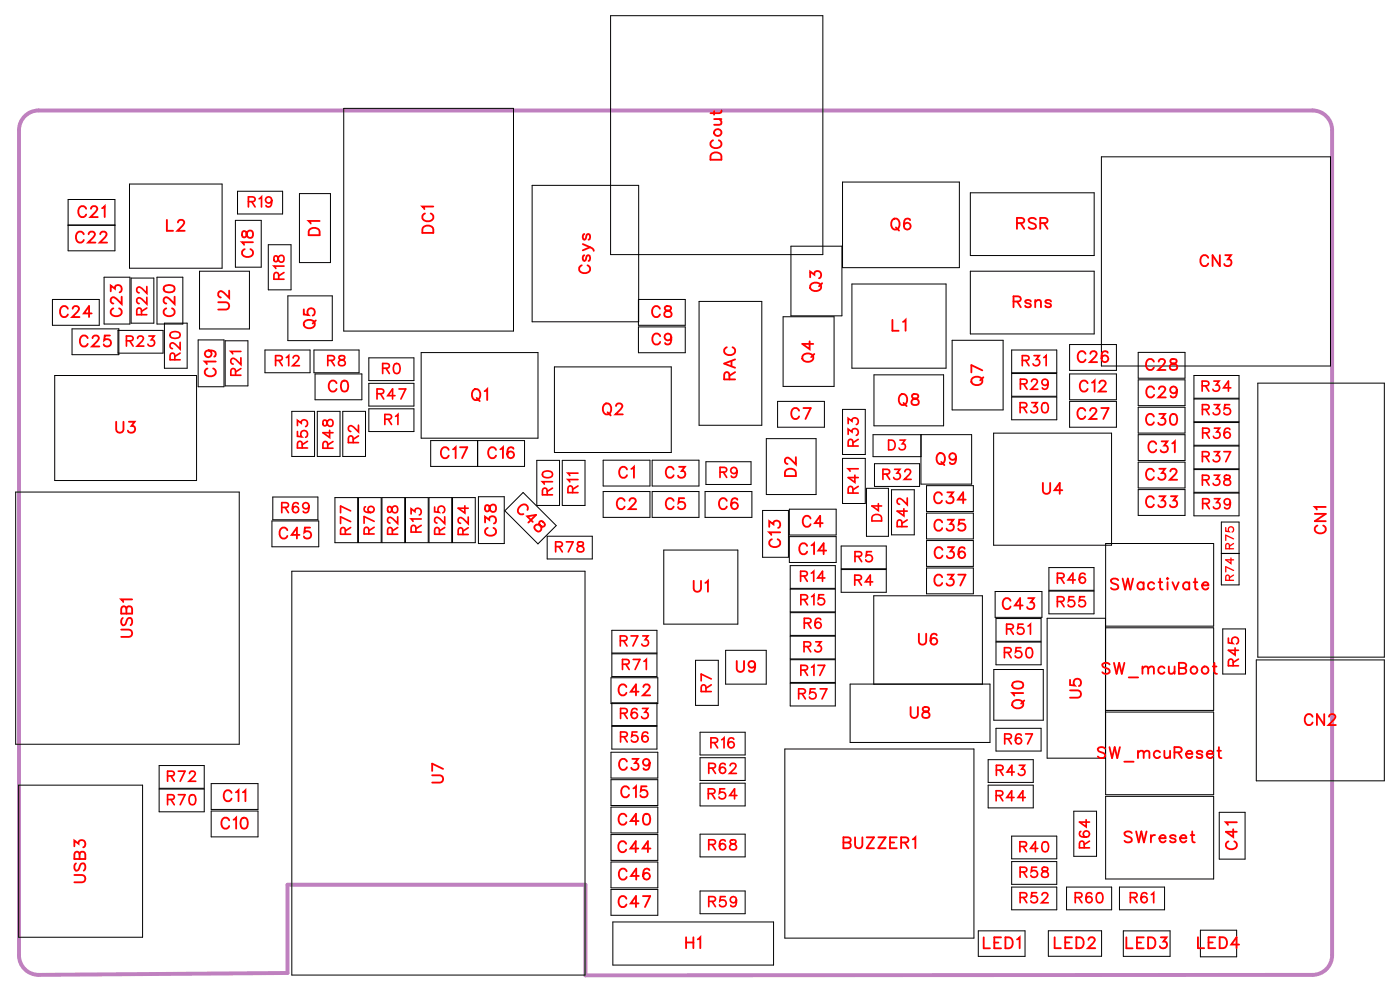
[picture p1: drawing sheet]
<svg xmlns="http://www.w3.org/2000/svg" width="91mm" height="64mm" viewBox="0 0 91 64" stroke-linecap="round" stroke-linejoin="round" font-family="sans-serif">
<defs><g id="words">
<g font-size="1.2" fill="#fff">
<text x="47" y="10.4" transform="rotate(-90 47 10.4)">DCout</text>
<text x="4.9" y="16">C22</text>
<text x="5" y="14.4">C21</text>
<text x="10.8" y="15.3">L2</text>
<text x="16.7" y="16.7" transform="rotate(-90 16.7 16.7)">C18</text>
<text x="21" y="15.3" transform="rotate(-90 21 15.3)">D1</text>
<text x="28.4" y="15.2" transform="rotate(-90 28.4 15.2)">DC1</text>
<text x="38.5" y="17.8" transform="rotate(-90 38.5 17.8)">Csys</text>
<text x="57.7" y="15.2">Q6</text>
<text x="65.8" y="15.1">RSR</text>
<text x="77.7" y="17.5">CN3</text>
<text x="3.8" y="20.8">C24</text>
<text x="5.1" y="22.7">C25</text>
<text x="8.2" y="20.5" transform="rotate(-90 8.2 20.5)">C23</text>
<text x="11.6" y="20.5" transform="rotate(-90 11.6 20.5)">C20</text>
<text x="15.1" y="20.1" transform="rotate(-90 15.1 20.1)">U2</text>
<text x="20.7" y="21.3" transform="rotate(-90 20.7 21.3)">Q5</text>
<text x="42.2" y="20.8">C8</text>
<text x="42.2" y="22.6">C9</text>
<text x="53" y="23.5" transform="rotate(-90 53 23.5)">Q4</text>
<text x="53.5" y="18.9" transform="rotate(-90 53.5 18.9)">Q3</text>
<text x="57.8" y="21.7">L1</text>
<text x="65.6" y="20.2">Rsns</text>
<text x="69.8" y="23.8">C26</text>
<text x="7.5" y="28.3">U3</text>
<text x="14.3" y="24.4" transform="rotate(-90 14.3 24.4)">C19</text>
<text x="21.2" y="25.7">C0</text>
<text x="28.5" y="30">C17</text>
<text x="30.5" y="26.2">Q1</text>
<text x="31.6" y="30">C16</text>
<text x="39" y="27.1">Q2</text>
<text x="47.9" y="24.6" transform="rotate(-90 47.9 24.6)">RAC</text>
<text x="51.2" y="27.4">C7</text>
<text x="58.2" y="26.5">Q8</text>
<text x="64" y="25" transform="rotate(-90 64 25)">Q7</text>
<text x="69.8" y="27.4">C27</text>
<text x="69.9" y="25.7">C12</text>
<text x="74.2" y="24.3">C28</text>
<text x="74.2" y="27.8">C30</text>
<text x="74.2" y="26">C29</text>
<text x="74.4" y="29.6">C31</text>
<text x="18.1" y="35.2">C45</text>
<text x="32.4" y="34.8" transform="rotate(-90 32.4 34.8)">C38</text>
<text x="33.2" y="33.2" transform="rotate(45 33.2 33.2)">C48</text>
<text x="39.9" y="33.3">C2</text>
<text x="40.1" y="31.3">C1</text>
<text x="43.1" y="31.3">C3</text>
<text x="43.1" y="33.3">C5</text>
<text x="46.5" y="33.3">C6</text>
<text x="50.9" y="35.5" transform="rotate(-90 50.9 35.5)">C13</text>
<text x="51.9" y="30.9" transform="rotate(-90 51.9 30.9)">D2</text>
<text x="52" y="34.4">C4</text>
<text x="60.5" y="32.9">C34</text>
<text x="60.5" y="34.7">C35</text>
<text x="60.6" y="30.4">Q9</text>
<text x="67.5" y="32.3">U4</text>
<text x="74.2" y="31.4">C32</text>
<text x="74.2" y="33.2">C33</text>
<text x="86.2" y="34.6" transform="rotate(-90 86.2 34.6)">CN1</text>
<text x="8.9" y="41.3" transform="rotate(-90 8.9 41.3)">USB1</text>
<text x="44.9" y="38.6">U1</text>
<text x="51.7" y="36.2">C14</text>
<text x="60.5" y="38.2">C37</text>
<text x="60.5" y="36.5">C36</text>
<text x="64.9" y="39.8">C43</text>
<text x="71.9" y="38.5">SWactivate</text>
<text x="40" y="45.3">C42</text>
<text x="47.7" y="43.8">U9</text>
<text x="58.9" y="46.8">U8</text>
<text x="59.5" y="42.1">U6</text>
<text x="66.6" y="46" transform="rotate(-90 66.6 46)">Q10</text>
<text x="70.3" y="45.3" transform="rotate(-90 70.3 45.3)">U5</text>
<text x="71.4" y="44">SW_mcuBoot</text>
<text x="84.5" y="47.3">CN2</text>
<text x="14.3" y="54">C10</text>
<text x="14.4" y="52.2">C11</text>
<text x="29" y="50.8" transform="rotate(-90 29 50.8)">U7</text>
<text x="40" y="53.7">C40</text>
<text x="40.1" y="50.2">C39</text>
<text x="40.2" y="52">C15</text>
<text x="71.1" y="49.4">SW_mcuReset</text>
<text x="5.8" y="57.2" transform="rotate(-90 5.8 57.2)">USB3</text>
<text x="40" y="55.5">C44</text>
<text x="40" y="59.1">C47</text>
<text x="40" y="57.3">C46</text>
<text x="54.6" y="55.3">BUZZER1</text>
<text x="72.8" y="54.9">SWreset</text>
<text x="80.4" y="55.1" transform="rotate(-90 80.4 55.1)">C41</text>
<text x="44.4" y="61.7">H1</text>
<text x="63.7" y="61.7">LED1</text>
<text x="68.3" y="61.7">LED2</text>
<text x="72.9" y="61.7">LED3</text>
<text x="77.6" y="61.7">LED4</text>
</g>
<g font-size="1.1" fill="#fff">
<text x="16" y="13.7">R19</text>
<text x="8.1" y="22.7">R23</text>
<text x="9.8" y="20.4" transform="rotate(-90 9.8 20.4)">R22</text>
<text x="11.9" y="23.4" transform="rotate(-90 11.9 23.4)">R20</text>
<text x="17.8" y="24">R12</text>
<text x="18.7" y="18.1" transform="rotate(-90 18.7 18.1)">R18</text>
<text x="21.2" y="24">R8</text>
<text x="66.2" y="24">R31</text>
<text x="15.9" y="24.4" transform="rotate(-90 15.9 24.4)">R21</text>
<text x="20.2" y="29.1" transform="rotate(-90 20.2 29.1)">R53</text>
<text x="21.9" y="29.1" transform="rotate(-90 21.9 29.1)">R48</text>
<text x="23.5" y="28.7" transform="rotate(-90 23.5 28.7)">R2</text>
<text x="24.4" y="26.1">R47</text>
<text x="24.7" y="24.5">R0</text>
<text x="24.9" y="27.8">R1</text>
<text x="55.9" y="29" transform="rotate(-90 55.9 29)">R33</text>
<text x="57.5" y="29.4">D3</text>
<text x="66" y="27">R30</text>
<text x="66.1" y="25.5">R29</text>
<text x="77.8" y="25.6">R34</text>
<text x="77.9" y="27.1">R35</text>
<text x="77.9" y="28.7">R36</text>
<text x="18.2" y="33.5">R69</text>
<text x="23" y="34.7" transform="rotate(-90 23 34.7)">R77</text>
<text x="24.5" y="34.7" transform="rotate(-90 24.5 34.7)">R76</text>
<text x="26" y="34.7" transform="rotate(-90 26 34.7)">R28</text>
<text x="27.6" y="34.5" transform="rotate(-90 27.6 34.5)">R13</text>
<text x="29.1" y="34.7" transform="rotate(-90 29.1 34.7)">R25</text>
<text x="30.6" y="34.7" transform="rotate(-90 30.6 34.7)">R24</text>
<text x="36.1" y="32.1" transform="rotate(-90 36.1 32.1)">R10</text>
<text x="37.7" y="32" transform="rotate(-90 37.7 32)">R11</text>
<text x="46.6" y="31.2">R9</text>
<text x="55.9" y="32" transform="rotate(-90 55.9 32)">R41</text>
<text x="57.2" y="31.3">R32</text>
<text x="57.4" y="33.8" transform="rotate(-90 57.4 33.8)">D4</text>
<text x="59.1" y="34.2" transform="rotate(-90 59.1 34.2)">R42</text>
<text x="77.9" y="30.2">R37</text>
<text x="77.9" y="31.7">R38</text>
<text x="77.9" y="33.2">R39</text>
<text x="35.9" y="36">R78</text>
<text x="51.8" y="37.9">R14</text>
<text x="51.8" y="39.5">R15</text>
<text x="52.1" y="41">R6</text>
<text x="55.3" y="38.2">R4</text>
<text x="55.3" y="36.7">R5</text>
<text x="65.2" y="41.4">R51</text>
<text x="68.5" y="39.6">R55</text>
<text x="68.5" y="38.1">R46</text>
<text x="40.1" y="42.1">R73</text>
<text x="40.2" y="46.8">R63</text>
<text x="40.3" y="43.7">R71</text>
<text x="46.4" y="44.9" transform="rotate(-90 46.4 44.9)">R7</text>
<text x="51.7" y="45.6">R57</text>
<text x="51.8" y="44">R17</text>
<text x="52" y="42.5">R3</text>
<text x="65" y="42.9">R50</text>
<text x="80.5" y="43.2" transform="rotate(-90 80.5 43.2)">R45</text>
<text x="10.8" y="52.4">R70</text>
<text x="10.8" y="50.9">R72</text>
<text x="40.2" y="48.4">R56</text>
<text x="45.8" y="52">R54</text>
<text x="45.9" y="50.4">R62</text>
<text x="46" y="48.7">R16</text>
<text x="64.5" y="52.2">R44</text>
<text x="64.5" y="50.5">R43</text>
<text x="65" y="48.5">R67</text>
<text x="45.9" y="59">R59</text>
<text x="45.9" y="55.3">R68</text>
<text x="66" y="55.5">R40</text>
<text x="66" y="58.8">R52</text>
<text x="66" y="57.1">R58</text>
<text x="69.6" y="58.8">R60</text>
<text x="70.9" y="55" transform="rotate(-90 70.9 55)">R64</text>
<text x="73.2" y="58.8">R61</text>
</g>
<text font-size=".9" fill="#fff" x="80.1" y="37.6" transform="rotate(-90 80.1 37.6)">R74 R75</text>
</g></defs>
<path d="M85.1 63.2a1.27 1.27 0 0 0 1.2-1.3v-53.5a1.27 1.27 0 0 0-1.2-1.2h-82.6a1.27 1.27 0 0 0-1.3 1.2v53.5a1.27 1.27 0 0 0 1.3 1.3l16.1-.2v-5.7h19.3v5.9h47.2" fill="none" stroke="#bf80bf" stroke-width=".25"/>
<g fill="none" stroke="#000" stroke-width=".06">
<path d="M3.4 19.4h3v1.7h-3zM4.4 12.9h3v3.4h-3zM4.4 14.6h3M6.7 18h1.7v3h-1.7zM8.4 11.9h6v5.5h-6zM8.5 18h1.5v2.9h-1.5zM10.2 18h1.6v3h-1.6zM12.9 17.6h3.3v3.7h-3.3zM15.3 14.3h1.6v3h-1.6zM15.4 12.4h2.9v1.5h-2.9zM17.4 15.9h1.5v2.9h-1.5zM18.7 19.2h2.8v2.9h-2.8z"/>
<path d="M19.4 12.5h2v4.5h-2zM22.3 7h11v14.5h-11zM34.5 12h6.9v8.9h-6.9zM39.6 1h13.7v15.5h-13.7zM41.4 19.4h3v1.7h-3zM45.3 19.5h4.1v8.1h-4.1zM51.3 16h3.3v4.5h-3.3zM54.6 11.8h7.6v5.5h-7.6zM55.2 18.4h6.1v5.5h-6.1zM62.9 12.5h8v4.1h-8zM62.9 17.6h8v4h-8zM71.4 10.2h14.8v13.5h-14.8z"/>
<path d="M1 31.9h14.5v16.3h-14.5zM3.5 24.3h9.2v6.8h-9.2zM4.7 21.3h3v1.7h-3zM7.6 21.4h3v1.5h-3zM10.7 20.9h1.4v3h-1.4zM12.8 22h1.7v3.1h-1.7zM14.6 22.1h1.5v2.9h-1.5zM17.2 22.7h2.9v1.5h-2.9zM17.6 33.8h3.1v1.6h-3.1zM17.7 32.2h2.9v1.5h-2.9zM18.9 26.7h1.5v2.9h-1.5zM18.9 37h19v26.2h-19z"/>
<path d="M20.3 22.7h3v1.5h-3zM20.4 24.2h3v1.7h-3zM20.6 26.7h1.4v2.9h-1.4zM21.7 32.2h1.5v3h-1.5zM22.2 26.7h1.5v2.9h-1.5zM23.2 32.2h1.5v3h-1.5zM23.9 23.2h2.9v1.5h-2.9zM23.9 24.8h2.9v1.5h-2.9zM23.9 26.5h2.9v1.5h-2.9zM24.8 32.2h1.4v3h-1.4zM26.3 32.2h1.4v3h-1.4zM27.3 22.8h7.6v5.6h-7.6z"/>
<path d="M27.8 32.2h1.5v3h-1.5zM27.9 28.5h6.1v1.7h-6.1zM29.3 32.2h1.5v3h-1.5zM30.9 28.5v1.7M31 28.5v1.7M31 32.2h1.7v3h-1.7zM33.9 31.9l2.1 2.2-1.1 1.1-2.2-2.1zM34.8 29.8h1.5v3h-1.5zM35.5 34.7h2.9v1.5h-2.9zM35.9 23.8h7.6v5.5h-7.6zM36.4 29.8h1.5v3h-1.5zM39.1 29.8h3v1.7h-3z"/>
<path d="M39.1 31.8h3v1.7h-3zM41.4 21.2h3v1.7h-3zM42.3 29.8h3v1.7h-3zM42.3 31.8h3v1.7h-3zM43 35.6h4.8v4.8h-4.8zM45.7 31.8h3v1.7h-3zM45.7 29.9h3v1.5h-3zM49.4 33.1h1.7v3h-1.7zM49.7 28.4h3.2v3.6h-3.2zM50.4 26h3v1.7h-3zM50.7 20.5h3.3v4.5h-3.3zM51.1 33h3.1v1.7h-3.1z"/>
<path d="M51.1 34.8h3.1v1.6h-3.1zM51.2 36.6h2.9v1.5h-2.9zM51.2 38.2h2.9v1.4h-2.9zM51.2 39.7h2.9v1.5h-2.9zM54.5 35.4h2.9v1.5h-2.9zM54.5 36.9h2.9v1.5h-2.9zM54.6 26.5h1.5v2.9h-1.5zM54.6 29.7h1.5v2.9h-1.5zM56.1 31.6h1.5v3.1h-1.5zM56.6 38.6h7.1v5.7h-7.1zM56.6 24.3h4.5v3.3h-4.5zM56.7 30h2.9v1.5h-2.9z"/>
<path d="M57.8 31.7h1.4v3h-1.4zM59.7 28.2v3.2h3.3v-3.2h-6.4v1.4h3.1M60 31.5h3.1v1.6h-3.1zM60 33.2h3.1v1.7h-3.1zM60 35h3.1v1.7h-3.1zM60 36.8h3.1v1.7h-3.1zM61.7 22h3.3v4.6h-3.3zM64.4 28.1h7.6v7.2h-7.6zM64.5 38.3h3v1.7h-3zM65.6 22.7h2.9v1.5h-2.9zM65.6 24.2h2.9v1.5h-2.9zM65.6 25.7h2.9v1.5h-2.9z"/>
<path d="M68 36.8h2.9v1.4h-2.9zM68 38.3h2.9v1.5h-2.9zM69.3 24.2h3v1.7h-3zM69.3 26h3v1.7h-3zM69.3 22.3h3v1.7h-3zM73.8 22.8h3v1.7h-3zM73.8 24.6h3v1.7h-3zM73.8 26.4h3v1.7h-3zM73.8 28.2h3v1.6h-3zM73.8 29.9h3v1.7h-3zM73.8 31.7h3v1.7h-3zM77.4 24.3h2.9v1.5h-2.9z"/>
<path d="M77.4 25.9h2.9v1.4h-2.9zM77.4 27.4h2.9v1.5h-2.9zM77.4 28.9h2.9v1.5h-2.9zM77.4 30.4h2.9v1.5h-2.9zM77.4 31.9h2.9v1.5h-2.9zM79.1 33.8h1.2v4.1h-1.2zM79.1 35.9h1.2M81.5 24.8h8.2v17.8h-8.2zM1.2 50.9h8v9.8h-8zM10.3 49.6h2.9v1.5h-2.9zM10.3 51.1h2.9v1.5h-2.9zM13.7 50.8h3v1.6h-3z"/>
<path d="M13.7 52.5h3v1.7h-3zM39.6 43.9h3v1.7h-3zM39.6 48.7h3v1.7h-3zM39.6 50.5h3v1.7h-3zM39.6 52.3h3v1.7h-3zM39.6 54.1h3v1.6h-3zM39.6 55.9h3v1.6h-3zM39.6 57.6h3v1.7h-3zM39.6 47.1h3v1.4h-3zM39.6 40.8h3v1.5h-3zM39.6 42.4h3v1.4h-3zM39.6 45.5h3v1.5h-3z"/>
<path d="M39.7 59.7h10.4v2.8h-10.4zM45.1 42.8h1.4v2.9h-1.4zM45.4 50.7h2.9v1.5h-2.9zM45.4 54h2.9v1.5h-2.9zM45.4 49.1h2.9v1.5h-2.9zM45.4 47.4h2.9v1.5h-2.9zM45.4 57.7h2.9v1.5h-2.9zM47 42.1h2.7v2.2h-2.7zM50.9 48.5h12.2v12.3h-12.2zM51.2 42.7h2.9v1.5h-2.9zM51.2 41.2h2.9v1.5h-2.9zM51.2 44.3h2.9v1.4h-2.9z"/>
<path d="M55.1 44.3h9.1v3.8h-9.1zM64 49.2h3v1.5h-3zM64 50.9h3v1.4h-3zM64.4 43.4h3.2v3.3h-3.2zM64.5 40.1h3v1.5h-3zM64.5 41.6h3v1.5h-3zM64.5 47.2h3v1.5h-3zM65.6 54.2h2.9v1.4h-2.9zM65.6 55.8h2.9v1.5h-2.9zM65.6 57.5h2.9v1.4h-2.9zM69.1 57.5h2.9v1.4h-2.9zM69.6 52.6h1.5v2.9h-1.5z"/>
<path d="M71.6 40.1h-3.7v9h3.7M71.6 40.6h7v-5.4h-7v16.3h7v-5.4h-7M71.6 51.6h7v5.4h-7zM71.6 40.7h7v5.3h-7M72.5 57.5h3v1.4h-3zM79 52.6h1.7v3.1h-1.7zM79.2 40.7h1.5v3h-1.5zM81.4 42.8h8.3v7.8h-8.3zM63.4 60.3h3v1.7h-3zM67.9 60.3h3.5v1.7h-3.5zM72.8 60.3h3v1.7h-3zM77.8 60.3h2.3v1.7h-2.3z"/>
</g>
<g fill="none" stroke="#f00" stroke-width=".12">
<path d="M5.4 15.2a.26 .26 0 0 0-.3-.2 .26 .26 0 0 0-.2 .3v.1a.26 .26 0 0 0 .2 .3 .26 .26 0 0 0 .3-.2M5.6 13.5a.26 .26 0 0 0-.3-.1 .26 .26 0 0 0-.2 .2v.2a.26 .26 0 0 0 .2 .3 .26 .26 0 0 0 .3-.2M5.7 15.2l.2-.2h.1l.2 .1-.2 .3-.3 .3h.5M5.9 13.5l.1-.1h.2l.1 .1-.1 .2-.3 .4h.4M6.5 15.2l.1-.2h.2l.1 .1-.1 .3-.3 .3h.4M6.6 13.5l.2-.1v.7M7.2 18.9v-.4l.2 .2a.24 .24 0 0 1 .4-.2 .24 .24 0 0 1-.1 .4M7.3 20a.26 .26 0 0 0-.1 .3 .26 .26 0 0 0 .2 .2h.2a.26 .26 0 0 0 .3-.2 .26 .26 0 0 0-.2-.3M7.9 19.2v.5l-.4-.3-.2-.1-.1 .1v.1l.1 .2M10.6 18.6l.3-.1a.3 .3 0 0 1 .4 .2 .38 .38 0 0 1-.4 .2 .38 .38 0 0 1-.3-.2zM10.8 20a.26 .26 0 0 0-.2 .3 .26 .26 0 0 0 .3 .2h.1a.26 .26 0 0 0 .3-.2 .26 .26 0 0 0-.2-.3M10.8 14.2v.8h.4"/>
<path d="M11.3 19.2v.5l-.3-.3-.3-.1-.1 .1v.1l.2 .2M11.5 14.4l.2-.2h.1l.1 .2-.1 .2-.3 .4h.5M14.1 19.6h.5l.2 .2v.2l-.7 .1M14.8 18.8v.5l-.3-.3-.2-.1-.2 .1v.1l.2 .2M15.7 15v.3l.2 .1 .3-.5a.24 .24 0 0 1 .2 .3 .24 .24 0 0 1-.2 .2l-.2-.1-.1-.3zM15.9 16.1a.26 .26 0 0 0-.2 .3 .26 .26 0 0 0 .3 .2h.1a.26 .26 0 0 0 .3-.2 .26 .26 0 0 0-.2-.3M16.4 15.7h-.7l.1 .2M20.1 14.8h.2h.3l.1 .4h-.7zM20.7 14.3h-.7l.1 .2M27.5 14.7l.1-.1 .4 .1 .1 .4h-.7zM27.5 13.8a.26 .26 0 0 0-.1 .3 .26 .26 0 0 0 .2 .2h.2a.26 .26 0 0 0 .3-.2 .26 .26 0 0 0-.2-.3M28.1 13.4h-.7l.1 .1"/>
<path d="M37.7 17.2a.26 .26 0 0 0-.2 .3 .26 .26 0 0 0 .3 .2h.2a.26 .26 0 0 0 .2-.2 .26 .26 0 0 0-.1-.3M37.8 15.8l.6 .3 .1 .2M37.9 16.5l-.1 .2 .1 .2 .1-.3h.2v.2l-.1 .1M37.9 15.2l-.1 .1 .1 .2 .1-.3h.2v.2l-.1 .1M38.2 16l-.4 .2M43.1 19.9v.2l.3 .1 .1 .1a.24 .24 0 0 1-.2 .3 .24 .24 0 0 1-.3-.3l.5-.3-.1-.1zM46.1 9.9h.2h.3l.1 .4h-.7zM46.2 9.1a.26 .26 0 0 0-.2 .3 .26 .26 0 0 0 .3 .2h.2a.26 .26 0 0 0 .2-.2 .26 .26 0 0 0-.1-.3M46.3 7.7h.4M46.3 7.2v.2M46.6 7.7l.1 .2v.2h-.4M46.7 7.2l-.1 .1h-.6"/>
<path d="M52.5 18v-.4l.3 .2a.24 .24 0 0 1 .4-.2 .24 .24 0 0 1-.1 .4M52.6 18.4a.35 .35 0 0 1 .4-.1 .35 .35 0 0 1 .2 .4 .33 .33 0 0 1-.5 .2 .33 .33 0 0 1-.1-.5zM53.3 18.3l-.2 .3M57.8 14.3l.1-.1a.33 .33 0 0 1 .4 .3 .33 .33 0 0 1-.4 .3l-.1-.2zM58.1 14.7l.2 .2M59 14.3l-.1-.1a.35 .35 0 0 0-.4 .3 .35 .35 0 0 0 .3 .4 .22 .22 0 0 0 .2-.2 .22 .22 0 0 0-.2-.3 .22 .22 0 0 0-.2 .2M65.7 19.5h.4v-.2l-.1-.1h-.3v.7M65.9 14.5l.4-.1 .1-.1-.2-.2h-.3v.7M65.9 19.5l.2 .4M66.1 14.5l.3 .3M66.8 19.5l-.1-.1-.3 .1 .4 .2v.2h-.2l-.2-.1M67.1 19.6l.2-.2 .1 .1 .1 .4"/>
<path d="M67.1 19.4v.5M67.1 14.2l-.1-.1-.3 .1v.2l.4 .2v.1l-.1 .1-.3-.1M67.4 14.5l.4-.1v-.2l-.4-.1v.7M67.6 14.5l.3 .3M68.1 19.5l-.1-.1-.3 .1 .4 .2v.2h-.2l-.2-.1M78.3 16.7a.26 .26 0 0 0-.3-.2 .26 .26 0 0 0-.2 .3v.2a.26 .26 0 0 0 .2 .2 .26 .26 0 0 0 .3-.1M79 16.5v.7l-.4-.7v.7M79.4 16.5h.4l-.2 .3a.24 .24 0 0 1 .1 .4 .24 .24 0 0 1-.4-.1M4.4 20a.26 .26 0 0 0-.3-.2 .26 .26 0 0 0-.2 .3v.2a.26 .26 0 0 0 .2 .2 .26 .26 0 0 0 .3-.1M4.7 20l.1-.2h.2l.1 .2-.1 .2-.3 .3h.5M5.7 21.9a.26 .26 0 0 0-.3-.2 .26 .26 0 0 0-.2 .3v.2a.26 .26 0 0 0 .2 .2 .26 .26 0 0 0 .3-.1M5.9 20.3h-.5l.4-.5v.7"/>
<path d="M6 21.9l.1-.2h.2l.1 .2-.1 .2-.3 .3h.4M7.1 21.7h-.3v.3a.25 .25 0 0 1 .3 0 .25 .25 0 0 1 0 .4 .25 .25 0 0 1-.4-.1M7.5 27.3v.5l.2 .2 .3-.1v-.6M8.2 39.5l-.1-.2h-.2v.5h.7v-.3l-.2-.2-.2 .1v.4M8.4 27.3h.3l-.2 .3a.24 .24 0 0 1 .2 .4 .24 .24 0 0 1-.4-.1M8.6 38.8h-.7l.1 .2M13.4 23.9a.26 .26 0 0 0-.1 .3 .26 .26 0 0 0 .2 .2h.2a.26 .26 0 0 0 .3-.2 .26 .26 0 0 0-.2-.3M13.5 22.7a.22 .22 0 0 1 .2 .3 .22 .22 0 0 1-.3 .1 .22 .22 0 0 1 0-.4h.1a.34 .34 0 0 1 .5 .3l-.1 .1M14 23.4h-.7l.1 .2M18.6 34.4a.26 .26 0 0 0-.3-.2 .26 .26 0 0 0-.2 .3v.1a.26 .26 0 0 0 .2 .3 .26 .26 0 0 0 .3-.2M19.4 34.7h-.5l.3-.5v.7M19.7 20v.4h.3a.25 .25 0 0 1 0-.4 .25 .25 0 0 1 .4 .1 .25 .25 0 0 1-.1 .3"/>
<path d="M19.8 20.8a.35 .35 0 0 1 .4-.1 .35 .35 0 0 1 .2 .4 .33 .33 0 0 1-.5 .2 .33 .33 0 0 1-.1-.5zM20.1 34.2h-.3l-.1 .3a.25 .25 0 0 1 .4 0 .25 .25 0 0 1 0 .4 .25 .25 0 0 1-.4-.1M20.5 20.8l-.2 .2M21.8 24.8a.26 .26 0 0 0-.3-.1 .26 .26 0 0 0-.2 .2v.2a.26 .26 0 0 0 .2 .3 .26 .26 0 0 0 .3-.2M22.2 24.7h.1a.37 .37 0 0 1 .3 .3 .37 .37 0 0 1-.3 .4 .45 .45 0 0 1-.1-.7zM29.1 29.1a.26 .26 0 0 0-.3-.1 .26 .26 0 0 0-.2 .2v.2a.26 .26 0 0 0 .2 .3 .26 .26 0 0 0 .3-.2M29.4 29.1l.1-.1v.7M29.8 29h.5l-.4 .7M30.6 25.3l.1-.1a.33 .33 0 0 1 .4 .4 .33 .33 0 0 1-.4 .3l-.1-.2zM30.9 25.8l.2 .2M31.4 25.3l.2-.1v.7M31.4 33.9v-.4l.3 .2a.24 .24 0 0 1 .4-.2 .24 .24 0 0 1-.1 .4"/>
<path d="M31.5 32.8v.3h.1l.3-.4a.24 .24 0 0 1 .3 .2 .24 .24 0 0 1-.3 .3l-.1-.1-.1-.3zM31.6 34.2a.26 .26 0 0 0-.2 .3 .26 .26 0 0 0 .3 .2h.2a.26 .26 0 0 0 .2-.2 .26 .26 0 0 0-.1-.3M32.1 29.1a.26 .26 0 0 0-.3-.1 .26 .26 0 0 0-.2 .2v.2a.26 .26 0 0 0 .2 .3 .26 .26 0 0 0 .3-.2M32.4 29.1l.2-.1v.7M33.3 29.1l-.1-.1a.35 .35 0 0 0-.4 .3 .35 .35 0 0 0 .3 .4 .22 .22 0 0 0 .2-.2 .22 .22 0 0 0-.2-.3 .22 .22 0 0 0-.2 .3M34.2 33a.26 .26 0 0 0-.1-.3 .26 .26 0 0 0-.4 .1l-.1 .1a.26 .26 0 0 0 0 .3 .26 .26 0 0 0 .3 .1M34.5 33.8l-.3-.3 .5-.1-.5 .5M34.7 34h.2l.3 .1h.1v-.2l-.2-.1h-.1l.1 .5a.24 .24 0 0 1-.4 .1 .24 .24 0 0 1 0-.4zM39.1 26.2h.1a.33 .33 0 0 1 .4 .3 .33 .33 0 0 1-.4 .3l-.1-.2zM39.4 26.7l.2 .2M39.9 26.3l.2-.2h.1l.1 .2-.1 .2-.3 .3h.5M40.5 32.5a.26 .26 0 0 0-.3-.2 .26 .26 0 0 0-.2 .3v.1a.26 .26 0 0 0 .2 .3 .26 .26 0 0 0 .3-.2"/>
<path d="M40.6 30.4a.26 .26 0 0 0-.3-.2 .26 .26 0 0 0-.2 .3v.2a.26 .26 0 0 0 .2 .3 .26 .26 0 0 0 .3-.2M40.8 32.5l.1-.2h.2l.1 .1-.1 .3-.3 .3h.4M40.9 30.4l.2-.2v.8M42.8 20a.26 .26 0 0 0-.3-.2 .26 .26 0 0 0-.2 .3v.2a.26 .26 0 0 0 .2 .2 .26 .26 0 0 0 .3-.1M42.8 21.8a.26 .26 0 0 0-.3-.2 .26 .26 0 0 0-.2 .3v.2a.26 .26 0 0 0 .2 .2 .26 .26 0 0 0 .3-.1M43.5 21.8a.22 .22 0 0 1-.3 .2 .22 .22 0 0 1-.1-.3 .22 .22 0 0 1 .4 0v.1a.34 .34 0 0 1-.3 .5l-.1-.1M43.7 30.4a.26 .26 0 0 0-.3-.2 .26 .26 0 0 0-.3 .3v.2a.26 .26 0 0 0 .3 .3 .26 .26 0 0 0 .3-.2M43.7 32.5a.26 .26 0 0 0-.3-.2 .26 .26 0 0 0-.3 .3v.1a.26 .26 0 0 0 .3 .3 .26 .26 0 0 0 .3-.2M44 30.2h.4l-.2 .3a.24 .24 0 0 1 .1 .4 .24 .24 0 0 1-.4-.1M44.3 32.3h-.3v.3a.25 .25 0 0 1 .3 0 .25 .25 0 0 1 0 .4 .25 .25 0 0 1-.4-.1M45 37.6v.5l.2 .2 .2-.1v-.6M45.7 37.8l.2-.2v.7"/>
<path d="M47.1 22.5a.26 .26 0 0 0-.2 .3 .26 .26 0 0 0 .3 .2h.2a.26 .26 0 0 0 .2-.2 .26 .26 0 0 0-.1-.3M47.1 32.5a.26 .26 0 0 0-.3-.2 .26 .26 0 0 0-.2 .3v.1a.26 .26 0 0 0 .2 .3 .26 .26 0 0 0 .3-.2M47.3 24.6l-.1-.4-.1-.1-.2 .2v.3h.7M47.4 23.4v.3M47.6 24.1l-.3 .2M47.6 23.3l-.7 .3 .7 .2M47.8 32.4v-.1a.35 .35 0 0 0-.5 .3 .35 .35 0 0 0 .3 .4 .22 .22 0 0 0 .2-.2 .22 .22 0 0 0-.2-.2 .22 .22 0 0 0-.2 .2M49.8 34.1v-.3l.3 .2a.24 .24 0 0 1 .4-.2 .24 .24 0 0 1-.1 .4M50 34.9a.26 .26 0 0 0-.2 .3 .26 .26 0 0 0 .3 .2h.2a.26 .26 0 0 0 .3-.2 .26 .26 0 0 0-.2-.3M50.6 34.5h-.8l.2 .2M51 30.4h.1h.4l.1 .4h-.7zM51.6 29.6v.5l-.4-.3-.2-.1-.1 .1v.1l.1 .2"/>
<path d="M51.8 26.6a.26 .26 0 0 0-.3-.2 .26 .26 0 0 0-.2 .3v.2a.26 .26 0 0 0 .2 .2 .26 .26 0 0 0 .3-.1M52.1 26.4h.4l-.3 .7M52.1 23a.35 .35 0 0 1 .4-.1 .35 .35 0 0 1 .2 .4 .33 .33 0 0 1-.5 .1 .33 .33 0 0 1-.1-.4zM52.3 35.4a.26 .26 0 0 0-.3-.2 .26 .26 0 0 0-.2 .3v.1a.26 .26 0 0 0 .2 .3 .26 .26 0 0 0 .3-.2M52.5 22.1v.5l-.5-.3h.7M52.5 33.6a.26 .26 0 0 0-.3-.2 .26 .26 0 0 0-.2 .3v.2a.26 .26 0 0 0 .2 .2 .26 .26 0 0 0 .3-.1M52.6 35.3l.2-.1v.7M52.8 22.9l-.2 .2M53.3 33.9h-.5l.3-.5v.7M53.5 35.7h-.5l.4-.5v.7M57.8 20.7v.7h.4M58.3 25.6h.1a.33 .33 0 0 1 .4 .3 .33 .33 0 0 1-.4 .3l-.2-.2z"/>
<path d="M58.5 20.9l.2-.2v.7M58.5 26.1l.2 .2M59.1 25.6v.2l.3 .1 .1 .1a.24 .24 0 0 1-.2 .3 .24 .24 0 0 1-.2-.3l.4-.3v-.1zM60.8 29.5v-.1a.33 .33 0 0 1 .4 .3 .33 .33 0 0 1-.4 .3l-.1-.2zM61 29.9l.2 .2M61 32.1a.26 .26 0 0 0-.3-.2 .26 .26 0 0 0-.2 .3v.1a.26 .26 0 0 0 .2 .3 .26 .26 0 0 0 .3-.2M61.1 33.8a.26 .26 0 0 0-.3-.1 .26 .26 0 0 0-.2 .2v.2a.26 .26 0 0 0 .2 .3 .26 .26 0 0 0 .3-.2M61.1 37.4a.26 .26 0 0 0-.3-.2 .26 .26 0 0 0-.3 .3v.2a.26 .26 0 0 0 .3 .2 .26 .26 0 0 0 .3-.1M61.1 35.6a.26 .26 0 0 0-.3-.1 .26 .26 0 0 0-.2 .2v.2a.26 .26 0 0 0 .2 .3 .26 .26 0 0 0 .3-.2M61.4 31.9h.4l-.2 .3a.24 .24 0 0 1 .1 .4 .24 .24 0 0 1-.4-.1M61.4 33.7h.4l-.2 .2a.24 .24 0 0 1 .1 .4 .24 .24 0 0 1-.4 0M61.4 37.2h.4l-.2 .3a.24 .24 0 0 1 .1 .4 .24 .24 0 0 1-.4-.1"/>
<path d="M61.4 35.5h.4l-.2 .2a.24 .24 0 0 1 .2 .4 .24 .24 0 0 1-.4-.1M62 29.6a.22 .22 0 0 1-.3 .2 .22 .22 0 0 1-.1-.4 .22 .22 0 0 1 .3 .1l.1 .1a.34 .34 0 0 1-.3 .5l-.2-.1M62.1 37.2h.5l-.4 .7M62.5 33.7h-.3l-.1 .3a.25 .25 0 0 1 .4 0 .25 .25 0 0 1 0 .4 .25 .25 0 0 1-.4-.1M62.5 35.6v-.1a.35 .35 0 0 0-.4 .2 .35 .35 0 0 0 .2 .5 .22 .22 0 0 0 .2-.2 .22 .22 0 0 0-.2-.3 .22 .22 0 0 0-.2 .2M62.6 32.4h-.5l.3-.5v.7M63 24.5a.35 .35 0 0 1 .5-.1 .35 .35 0 0 1 .1 .4 .33 .33 0 0 1-.4 .1 .33 .33 0 0 1-.2-.4zM63.7 24l-.8-.3v.4M63.7 24.4l-.2 .2M65.5 38.9a.26 .26 0 0 0-.3-.1 .26 .26 0 0 0-.2 .2v.2a.26 .26 0 0 0 .2 .3 .26 .26 0 0 0 .3-.2M66.3 39.2h-.5l.3-.4v.7M66.6 38.8h.4l-.2 .2a.24 .24 0 0 1 .2 .4 .24 .24 0 0 1-.4-.1"/>
<path d="M67.6 31.3v.5l.2 .2 .2-.1 .1-.6M68.8 31.8h-.5l.4-.5v.7M70.3 26.6a.26 .26 0 0 0-.3-.2 .26 .26 0 0 0-.2 .3v.2a.26 .26 0 0 0 .2 .2 .26 .26 0 0 0 .3-.1M70.3 22.9a.26 .26 0 0 0-.3-.1 .26 .26 0 0 0-.2 .2v.2a.26 .26 0 0 0 .2 .3 .26 .26 0 0 0 .3-.2M70.5 24.8a.26 .26 0 0 0-.3-.1 .26 .26 0 0 0-.2 .2v.2a.26 .26 0 0 0 .2 .3 .26 .26 0 0 0 .3-.2M70.6 26.6l.2-.2h.1l.1 .2-.1 .2-.3 .3h.5M70.7 22.9l.1-.1h.1l.2 .1-.1 .2-.4 .4h.5M70.8 24.8l.1-.1v.7M71.2 24.8l.2-.1h.1l.1 .1-.1 .2-.3 .4h.5M71.4 26.4h.4l-.3 .7M71.8 22.9v-.1a.35 .35 0 0 0-.5 .2 .35 .35 0 0 0 .3 .5 .22 .22 0 0 0 .2-.2 .22 .22 0 0 0-.2-.3 .22 .22 0 0 0-.2 .2M72.5 37.6l-.2-.1-.3 .1 .1 .2 .3 .1 .1 .2-.2 .1-.3-.1"/>
<path d="M72.7 37.5l.2 .7 .2-.7 .1 .7 .2-.7M74.1 37.8a.23 .23 0 0 0-.3 0 .23 .23 0 0 0 0 .3 .23 .23 0 0 0 .3 0M74.1 37.7v.5M74.8 23.4a.26 .26 0 0 0-.3-.1 .26 .26 0 0 0-.2 .2v.2a.26 .26 0 0 0 .2 .3 .26 .26 0 0 0 .3-.2M74.8 27a.26 .26 0 0 0-.3-.2 .26 .26 0 0 0-.2 .3v.2a.26 .26 0 0 0 .2 .2 .26 .26 0 0 0 .3-.1M74.8 30.5a.26 .26 0 0 0-.3-.1 .26 .26 0 0 0-.2 .2v.2a.26 .26 0 0 0 .2 .3 .26 .26 0 0 0 .3-.2M74.8 32.3a.26 .26 0 0 0-.3-.1 .26 .26 0 0 0-.2 .2v.2a.26 .26 0 0 0 .2 .3 .26 .26 0 0 0 .3-.2M74.8 25.2a.26 .26 0 0 0-.3-.2 .26 .26 0 0 0-.2 .3v.2a.26 .26 0 0 0 .2 .3 .26 .26 0 0 0 .3-.2M74.8 37.8a.23 .23 0 0 0-.3 0 .23 .23 0 0 0 0 .3 .23 .23 0 0 0 .3 0M74.9 28.8a.26 .26 0 0 0-.3-.2 .26 .26 0 0 0-.2 .3v.1a.26 .26 0 0 0 .2 .3 .26 .26 0 0 0 .3-.2M75.1 37.7h.2M75.1 23.4l.1-.1h.2l.1 .1-.1 .2-.3 .4h.4"/>
<path d="M75.1 25.2l.1-.2h.2l.1 .2-.1 .2-.3 .3h.4M75.1 26.8h.4l-.2 .3a.24 .24 0 0 1 .2 .4 .24 .24 0 0 1-.4-.1M75.1 30.4h.4l-.2 .2a.24 .24 0 0 1 .2 .4 .24 .24 0 0 1-.4-.1M75.1 32.2h.4l-.2 .2a.24 .24 0 0 1 .2 .4 .24 .24 0 0 1-.4-.1M75.2 37.5v.6l.1 .1M75.3 28.6h.3l-.2 .3a.24 .24 0 0 1 .2 .3 .24 .24 0 0 1-.4 0M75.6 37.5h.1M75.7 37.7v.5M75.8 30.5l.2-.1h.1l.1 .1-.1 .2-.3 .4h.5M75.9 23.3v.2l.3 .1 .1 .1a.24 .24 0 0 1-.3 .3 .24 .24 0 0 1-.2-.3l.4-.3v-.1zM75.9 32.2h.3l-.2 .2a.24 .24 0 0 1 .2 .4 .24 .24 0 0 1-.4-.1M75.9 26.9l.1-.1a.37 .37 0 0 1 .3 .4 .37 .37 0 0 1-.3 .3 .45 .45 0 0 1-.1-.6z"/>
<path d="M76 28.7l.1-.1v.7M76 37.7l.2 .5 .2-.5M76.3 25.3a.22 .22 0 0 1-.3 .2 .22 .22 0 0 1-.1-.4 .22 .22 0 0 1 .3 0l.1 .2a.34 .34 0 0 1-.3 .4h-.1M77.1 37.8a.23 .23 0 0 0-.4 0 .23 .23 0 0 0 0 .3 .23 .23 0 0 0 .4 0M77.1 37.7v.5M77.3 37.7h.3M77.4 37.5v.6l.2 .1M77.9 37.9h.4a.23 .23 0 0 0-.2-.2 .23 .23 0 0 0-.2 .3 .23 .23 0 0 0 .2 .2l.2-.1M85.2 33.3h.7l-.7 .5h.7M85.4 34.1a.26 .26 0 0 0-.2 .2 .26 .26 0 0 0 .3 .3h.1a.26 .26 0 0 0 .3-.3 .26 .26 0 0 0-.2-.2M85.9 32.8h-.7l.1 .2M4.8 56.7h.5l.2 .2-.1 .2-.6 .1"/>
<path d="M4.8 54.8v-.3l.3 .2a.24 .24 0 0 1 .4-.2 .24 .24 0 0 1-.1 .4M4.9 55.9l-.1 .2 .1 .3 .2-.1 .2-.4h.1l.1 .2-.1 .3M5.2 55.4l-.1-.2h-.2l-.1 .5h.7v-.3l-.1-.2-.2 .1v.4M7.9 40.8h.5l.2 .2-.1 .2-.6 .1M8 40l-.1 .2 .1 .3 .1-.1 .3-.4h.1l.1 .2-.1 .3M14.9 53.2a.26 .26 0 0 0-.3-.2 .26 .26 0 0 0-.3 .3v.1a.26 .26 0 0 0 .3 .3 .26 .26 0 0 0 .3-.2M15 51.4a.26 .26 0 0 0-.3-.2 .26 .26 0 0 0-.2 .3v.1a.26 .26 0 0 0 .2 .3 .26 .26 0 0 0 .3-.2M15.1 53.1l.2-.1v.7M15.3 51.3l.2-.1v.7M15.7 53h.1a.37 .37 0 0 1 .3 .3 .37 .37 0 0 1-.3 .4 .45 .45 0 0 1-.1-.7zM15.7 51.3l.2-.1v.7M28 50.2h.5l.2 .2-.1 .3h-.6"/>
<path d="M28.7 49.8l-.7-.3v.5M40.6 54.7a.26 .26 0 0 0-.3-.2 .26 .26 0 0 0-.2 .3v.1a.26 .26 0 0 0 .2 .3 .26 .26 0 0 0 .3-.2M40.6 52.9a.26 .26 0 0 0-.3-.2 .26 .26 0 0 0-.2 .3v.2a.26 .26 0 0 0 .2 .2 .26 .26 0 0 0 .3-.1M40.6 44.5a.26 .26 0 0 0-.3-.2 .26 .26 0 0 0-.2 .3v.2a.26 .26 0 0 0 .2 .3 .26 .26 0 0 0 .3-.2M40.6 58.2a.26 .26 0 0 0-.3-.1 .26 .26 0 0 0-.2 .2v.2a.26 .26 0 0 0 .2 .3 .26 .26 0 0 0 .3-.2M40.6 56.5a.26 .26 0 0 0-.3-.2 .26 .26 0 0 0-.2 .3v.1a.26 .26 0 0 0 .2 .3 .26 .26 0 0 0 .3-.2M40.6 49.3a.26 .26 0 0 0-.3-.1 .26 .26 0 0 0-.2 .2v.2a.26 .26 0 0 0 .2 .3 .26 .26 0 0 0 .3-.2M40.8 51.1a.26 .26 0 0 0-.3-.2 .26 .26 0 0 0-.2 .3v.2a.26 .26 0 0 0 .2 .3 .26 .26 0 0 0 .3-.2M41 49.2h.3l-.2 .2a.24 .24 0 0 1 .2 .4 .24 .24 0 0 1-.4-.1M41 51.1l.2-.2v.8M41.4 55h-.5l.3-.5v.7M41.4 53.2h-.5l.3-.5v.7"/>
<path d="M41.4 44.8h-.5l.3-.5v.8M41.4 58.5h-.5l.3-.4v.7M41.4 56.8h-.5l.3-.5v.7M41.7 58.1h.4l-.3 .7M41.7 44.5l.1-.2h.2l.1 .2-.1 .2-.3 .4h.4M41.8 52.8l.1-.1a.37 .37 0 0 1 .2 .4 .37 .37 0 0 1-.2 .3 .45 .45 0 0 1-.1-.6zM41.9 50.9h-.3l-.1 .4a.25 .25 0 0 1 .4-.1 .25 .25 0 0 1 0 .4 .25 .25 0 0 1-.4-.1M42.1 56.4l-.1-.1a.35 .35 0 0 0-.4 .3 .35 .35 0 0 0 .3 .4 .22 .22 0 0 0 .2-.2 .22 .22 0 0 0-.2-.2 .22 .22 0 0 0-.2 .2M42.1 49.4a.22 .22 0 0 1-.3 .2 .22 .22 0 0 1-.1-.3 .22 .22 0 0 1 .4 0v.1a.34 .34 0 0 1-.3 .5l-.1-.1M42.2 55h-.6l.4-.5v.7M47.7 42.8v.5l.2 .2 .3-.1v-.6M48.9 43.1a.22 .22 0 0 1-.3 .2 .22 .22 0 0 1-.1-.4 .22 .22 0 0 1 .4 0v.2a.34 .34 0 0 1-.2 .4l-.2-.1"/>
<path d="M54.7 54.6l.4 .1v.1l-.1 .2h-.3v-.7h.4v.2l-.1 .1M55.4 54.3v.5l.2 .2 .2-.1 .1-.6M56.2 54.3h.4l-.4 .7h.4M56.9 54.3h.5l-.5 .7h.5M57.7 54.6h.2M58.1 54.3h-.4v.7h.4M58.4 54.6h.4v-.3h-.4v.7M58.6 54.6l.3 .4M59 45.8v.5l.2 .2 .2-.1 .1-.6M59.1 54.4l.2-.1v.7M59.5 41.1v.5l.2 .2 .3-.1v-.6M59.8 45.8v.2l.3 .1 .1 .2a.24 .24 0 0 1-.2 .2 .24 .24 0 0 1-.2-.2l.4-.3v-.2z"/>
<path d="M60.7 41.2v-.1a.35 .35 0 0 0-.5 .2 .35 .35 0 0 0 .3 .5 .22 .22 0 0 0 .2-.2 .22 .22 0 0 0-.2-.3 .22 .22 0 0 0-.2 .2M65.6 44.3l.3-.1a.3 .3 0 0 1 .4 .2 .38 .38 0 0 1-.4 .2 .38 .38 0 0 1-.3-.2zM65.7 45.4a.35 .35 0 0 1 .4 0 .35 .35 0 0 1 .2 .4 .33 .33 0 0 1-.5 .1 .33 .33 0 0 1-.1-.5zM66.3 44.9h-.7l.1 .2M66.4 45.4l-.2 .2M69.3 44.7h.5l.2 .2-.1 .3h-.6M69.3 44v.4h.3a.25 .25 0 0 1 0-.4 .25 .25 0 0 1 .4 .1 .25 .25 0 0 1-.1 .4M71.6 48.5l-.2-.1-.3 .1 .1 .2 .4 .2v.1l-.2 .1-.3-.1M71.9 48.4l.2 .7 .1-.7 .2 .7 .2-.7M71.9 43l-.2-.1-.3 .1 .1 .2 .4 .2v.2l-.2 .1-.3-.1M72.2 42.9l.2 .8 .1-.8 .2 .8 .2-.8M72.9 49.4h.6"/>
<path d="M73.1 43.9h.7M73.3 54l-.1-.1-.3 .1v.1l.4 .3v.1l-.1 .1-.3-.1M73.6 53.9l.2 .7 .2-.7 .1 .7 .2-.7M73.7 48.8l.2-.2 .2 .1v.4M73.7 48.6v.5M74 43.3l.2-.1h.2v.5M74 43.2v.5M74.1 48.8l.2-.2 .1 .1 .1 .4M74.4 43.3l.2-.1h.1l.1 .5M74.6 54.1v.5M74.8 54.1h-.1l-.1 .2M75.1 54.3h.4a.23 .23 0 0 0-.2-.2 .23 .23 0 0 0-.2 .3 .23 .23 0 0 0 .2 .2l.2-.1"/>
<path d="M75.2 48.7a.23 .23 0 0 0-.4 0 .23 .23 0 0 0 0 .3 .23 .23 0 0 0 .4 0M75.5 48.6v.5h.2l.1-.1M75.5 43.3a.23 .23 0 0 0-.4 0 .23 .23 0 0 0 0 .3 .23 .23 0 0 0 .4 0M75.7 43.2l.1 .4 .1 .1 .2-.2M75.8 48.6v.5M76.1 48.7h.4v-.2l-.4-.1v.7M76.1 43.2v.5M76.2 54.2l-.1-.1-.3 .1 .4 .2v.1l-.2 .1-.2-.1M76.3 48.7l.3 .4M76.4 43.3l.4 .1 .1 .1-.2 .2h-.3v-.8l.4 .1v.2l-.1 .1M76.5 54.3h.4a.23 .23 0 0 0-.3-.2 .23 .23 0 0 0-.2 .3 .23 .23 0 0 0 .2 .2l.3-.1M76.9 48.8h.4a.23 .23 0 0 0-.3-.1 .23 .23 0 0 0-.2 .2 .23 .23 0 0 0 .2 .2l.3-.1"/>
<path d="M77.2 54.1h.2M77.3 53.9v.5l.1 .2M77.9 48.7l-.1-.1-.3 .1 .4 .2v.2h-.2l-.2-.1M78.2 48.8h.4a.23 .23 0 0 0-.2-.1 .23 .23 0 0 0-.2 .2 .23 .23 0 0 0 .2 .2l.2-.1M78.6 43.2h.2M78.7 42.9v.6l.2 .2M78.9 48.6h.2M79 48.4v.6l.2 .1M79.6 54.5a.26 .26 0 0 0-.2 .3 .26 .26 0 0 0 .3 .2h.2a.26 .26 0 0 0 .2-.2 .26 .26 0 0 0-.1-.3M79.9 53.7v.5l-.5-.3h.7M80.1 53.3h-.7l.2 .1M85.1 46.4a.26 .26 0 0 0-.3-.1 .26 .26 0 0 0-.3 .2v.2a.26 .26 0 0 0 .3 .3 .26 .26 0 0 0 .3-.2"/>
<path d="M85.8 46.3v.7l-.5-.7v.7M86.1 46.4l.2-.1h.1l.1 .1-.1 .2-.3 .4h.5M44.5 60.7v.7M44.5 61.1h.4M44.9 60.7v.7M45.2 60.9l.2-.2v.7M63.7 60.7v.7h.4M64.4 61.1h.3M64.9 60.7h-.5v.7h.5M65.2 60.7h.2a.38 .38 0 0 1 .2 .4 .38 .38 0 0 1-.2 .3h-.2zM65.9 60.9l.2-.2v.7M68.3 60.7v.7h.4"/>
<path d="M69 61.1h.3M69.5 60.7h-.5v.7h.5M69.7 60.7h.3a.38 .38 0 0 1 .2 .4 .38 .38 0 0 1-.2 .3h-.3zM70.5 60.9l.2-.2h.1l.1 .2-.1 .2-.3 .3h.5M73 60.7v.7h.4M73.7 61.1h.2M74.1 60.7h-.4v.7h.4M74.4 60.7h.2a.38 .38 0 0 1 .3 .4 .38 .38 0 0 1-.3 .3h-.2zM75.2 60.7h.4l-.2 .3a.24 .24 0 0 1 .2 .4 .24 .24 0 0 1-.4-.1M77.6 60.7v.7h.4M78.3 61.1h.3M78.8 60.7h-.5v.7h.5"/>
<path d="M79 60.7h.3a.38 .38 0 0 1 .2 .4 .38 .38 0 0 1-.2 .3h-.3zM80.3 61.2h-.5l.3-.5v.7"/>
<circle cx="46.5" cy="8.6" r=".23"/>
<circle cx="77.4" cy="43.4" r=".23"/>
<circle cx="78.1" cy="43.4" r=".23"/>
</g>
<g fill="none" stroke="#f00" stroke-width=".11">
<path d="M9.5 19.3v.4l-.5-.4-.1 .2 .1 .2M9.5 18.6v.4l-.5-.4-.1 .2 .1 .2M9.5 20l-.3 .2M16.1 13.1l.4-.1v-.2h-.4v.6M16.3 13.1l.2 .3M16.8 12.9l.1-.1v.6M17.6 13a.2 .2 0 0 1-.3 .1 .2 .2 0 0 1 0-.3 .2 .2 0 0 1 .3 0v.2a.31 .31 0 0 1-.2 .4l-.2-.1M17.8 16.6v.3l.1 .1 .3-.5a.22 .22 0 0 1 .2 .3 .22 .22 0 0 1-.2 .2l-.1-.1-.1-.3zM18.1 18.1l-.1-.4h-.2v.4h.6M18.4 17.2h-.6l.1 .2M18.4 17.7l-.3 .2M8.2 22.1h.4v-.3h-.4v.6"/>
<path d="M8.4 22.1l.2 .3M8.9 21.9l.1-.1 .3 .1-.4 .5h.4M9.2 20.4l-.1-.4h-.2v.4h.6M9.6 21.8h.4l-.2 .2a.22 .22 0 0 1 .2 .4 .22 .22 0 0 1-.4-.1M11.1 21.6a.32 .32 0 0 1 .4-.1 .32 .32 0 0 1 .1 .3 .32 .32 0 0 1-.4 .2 .32 .32 0 0 1-.1-.4zM11.3 23.3v-.4h-.2l-.1 .4h.7M11.7 22.2v.4l-.6-.4-.1 .3 .2 .1M11.7 22.9l-.4 .2M15.3 24.3l-.1-.4h-.2v.4h.6M15.6 23.2v.4l-.5-.4-.1 .3 .1 .1M15.6 22.8h-.6l.1 .1M15.6 23.9l-.3 .2"/>
<path d="M17.9 23.4l.3-.1 .1-.2-.4-.1v.7M18.1 23.4l.2 .3M18.3 32.9l.3-.1 .1-.2h-.4v.6M18.5 32.9l.2 .3M18.6 23.2l.1-.2v.7M19 23.2l.1-.2 .3 .2-.4 .5h.4M19.3 28v.3h.3a.23 .23 0 0 1-.1-.3 .23 .23 0 0 1 .4 0 .23 .23 0 0 1-.1 .3M19.3 27.6v-.4l.2 .2a.22 .22 0 0 1 .4-.1 .22 .22 0 0 1-.1 .3M19.3 32.7v-.1a.32 .32 0 0 0-.4 .2 .32 .32 0 0 0 .2 .4 .2 .2 0 0 0 .3-.2 .2 .2 0 0 0-.2-.2 .2 .2 0 0 0-.2 .2M19.6 29v-.3l-.3-.1v.4h.6M19.9 28.6l-.3 .2M20 32.8a.2 .2 0 0 1-.3 .2 .2 .2 0 0 1 0-.4 .2 .2 0 0 1 .3 .1v.1a.31 .31 0 0 1-.2 .4l-.2-.1"/>
<path d="M21 27.2v.4h.1l.3-.4a.22 .22 0 0 1 .2 .2 .22 .22 0 0 1-.2 .2l-.2-.1-.1-.3zM21.2 29v-.3l-.2-.1-.1 .4h.7M21.2 23.4l.4-.1v-.2l-.4-.1v.7M21.4 27.9v.4l-.5-.3h.7M21.5 23.4l.2 .3M21.6 28.6l-.4 .2M22 23.1v.2l.4 .2a.22 .22 0 0 1-.2 .2 .22 .22 0 0 1-.3-.2l.4-.3v-.1zM22.4 34.6l-.1-.4h-.2v.4h.6M22.7 34.2l-.3 .2M22.7 33.8l-.6-.3v.4M22.7 33.1l-.6-.3v.4M22.9 28.7v-.4h-.3v.4h.6"/>
<path d="M23.2 27.5v.5l-.5-.4-.1 .2 .1 .2M23.2 28.2l-.3 .3M23.7 32.8l-.1 .1a.32 .32 0 0 0 .3 .4 .32 .32 0 0 0 .3-.3 .2 .2 0 0 0-.1-.2 .2 .2 0 0 0-.3 .2 .2 .2 0 0 0 .2 .2M23.9 34.6v-.4h-.2l-.1 .4h.6M24.2 34.2l-.3 .2M24.2 33.8l-.6-.3v.4M24.4 25.5h.4v-.2l-.4-.1v.7M24.6 25.5l.3 .4M24.8 23.9l.4-.1v-.2h-.4v.6M24.9 27.2l.4-.1v-.2h-.4v.6M25 23.9l.2 .3M25.1 32.9v.3h.2l.3-.4a.22 .22 0 0 1 .2 .2 .22 .22 0 0 1-.2 .2l-.2-.1-.1-.2z"/>
<path d="M25.2 27.2l.2 .3M25.4 34.6v-.4h-.2l-.1 .4h.7M25.6 23.6a.32 .32 0 0 1 .4 .2 .32 .32 0 0 1-.3 .4l-.2-.1v-.3zM25.6 25.6h-.5l.3-.4v.7M25.6 27l.2-.1v.6M25.8 33.5v.4l-.6-.4-.1 .3 .2 .1M25.8 34.2l-.4 .2M25.9 25.2h.4l-.3 .7M26.6 33.3v-.3l.3 .1a.22 .22 0 0 1 .3-.1 .22 .22 0 0 1 0 .4M27 34.5l-.1-.4h-.2l-.1 .4h.7M27.3 33.6h-.7l.2 .2M27.3 34l-.3 .3"/>
<path d="M28.2 32.9v.3h.2a.23 .23 0 0 1 0-.4 .23 .23 0 0 1 .4 .1 .23 .23 0 0 1-.1 .3M28.5 34.6l-.1-.4h-.2v.4h.6M28.8 33.5v.4l-.5-.4-.1 .3 .1 .1M28.8 34.2l-.3 .2M30 34.6v-.3l-.3-.1v.4h.6M30.1 32.8v.4l-.4-.3h.6M30.3 33.5v.4l-.5-.4-.1 .3 .1 .1M30.3 34.2l-.3 .2M35.2 30.6a.32 .32 0 0 1 .4-.1 .32 .32 0 0 1 .2 .4 .32 .32 0 0 1-.4 .1 .32 .32 0 0 1-.2-.4zM35.5 32.1l-.1-.4h-.2l-.1 .4h.7M35.8 31.2h-.7l.2 .2M35.8 31.6l-.3 .2"/>
<path d="M36 35.4h.4v-.2l-.4-.1v.7M36.2 35.4l.2 .4M36.7 35.1h.4l-.3 .7M37.1 31.9v-.4h-.2l-.1 .4h.7M37.5 31.1h-.7l.1 .1M37.5 30.7h-.7l.1 .1M37.5 31.5l-.4 .2M37.5 35.1v.2l.2 .1 .1 .1a.22 .22 0 0 1-.2 .3 .22 .22 0 0 1-.2-.3l.4-.2v-.2zM46.7 30.6h.3l.1-.3h-.4v.6M46.9 30.6l.2 .3M47.8 30.5a.2 .2 0 0 1-.3 .2 .2 .2 0 0 1-.1-.3 .2 .2 0 0 1 .3 0l.1 .1a.31 .31 0 0 1-.3 .4l-.1-.1M51.9 37.3h.4v-.2l-.4-.1v.7"/>
<path d="M51.9 38.8h.4v-.2l-.4-.1v.7M52.1 37.3l.2 .4M52.1 38.8l.2 .4M52.6 37.1l.1-.1v.7M52.6 38.7l.1-.2v.7M53.4 38.5h-.3l-.1 .3a.23 .23 0 0 1 .4 0 .23 .23 0 0 1-.1 .4 .23 .23 0 0 1-.3-.1M53.5 37.4h-.5l.3-.4v.7M55 28.1v-.3l.2 .2a.22 .22 0 0 1 .4-.2 .22 .22 0 0 1-.1 .4M55 27.4v-.3l.2 .2a.22 .22 0 0 1 .4-.2 .22 .22 0 0 1-.1 .4M55.3 28.9l-.1-.4h-.2v.4h.6M55.3 31.9l-.1-.3-.2-.1v.4h.6M55.4 37.6l.4-.1v-.2h-.4v.6"/>
<path d="M55.4 30.8v.5l-.4-.4h.6M55.4 36.1l.4-.1v-.2l-.4-.1v.7M55.6 37.6l.2 .3M55.6 30.4h-.6l.1 .1M55.6 28.5l-.3 .2M55.6 31.5l-.3 .2M55.6 36.1l.2 .3M56.5 35.7h-.3l-.1 .3a.23 .23 0 0 1 .4 0 .23 .23 0 0 1-.1 .4 .23 .23 0 0 1-.3-.1M56.5 37.7h-.4l.3-.4v.6M56.6 33.4l.1-.1 .3 .1 .1 .4h-.6zM56.9 32.6v.5l-.4-.3h.6M57.2 30.7h.4v-.2l-.4-.1v.7"/>
<path d="M57.4 30.7l.2 .4M57.6 28.5h.2a.34 .34 0 0 1 .2 .3 .34 .34 0 0 1-.2 .3h-.2zM58 30.4h.3l-.2 .3a.22 .22 0 0 1 .2 .3 .22 .22 0 0 1-.4-.1M58.3 28.5h.3l-.1 .3a.21 .21 0 0 1 .1 .3 .21 .21 0 0 1-.3-.1M58.4 34.1v-.4h-.2l-.1 .4h.7M58.6 33v.4l-.5-.3h.7M58.6 30.6l.2-.2 .2 .1-.4 .6h.4M58.8 32.3v.4l-.5-.4-.2 .2 .2 .2M58.8 33.7l-.4 .2M66.1 26.4h.4v-.2l-.4-.1v.6M66.1 24.9l.4-.1v-.2h-.4v.6M66.2 23.4l.4-.1v-.2l-.4-.1v.7"/>
<path d="M66.3 26.4l.2 .3M66.3 24.9l.3 .3M66.5 23.4l.2 .3M66.8 24.7l.2-.1 .2 .1-.4 .5h.5M66.9 26.1h.3l-.2 .2a.22 .22 0 0 1 .2 .4 .22 .22 0 0 1-.4-.1M67 23h.3l-.1 .3a.22 .22 0 0 1 .1 .3 .22 .22 0 0 1-.4 0M67.6 26.1a.32 .32 0 0 1 .4 .3 .32 .32 0 0 1-.3 .3l-.2-.1v-.2zM67.6 23.2l.2-.2v.7M67.9 24.8a.2 .2 0 0 1-.3 .2 .2 .2 0 0 1 0-.4 .2 .2 0 0 1 .3 .1v.1a.31 .31 0 0 1-.2 .4l-.2-.1M68.5 39l.4-.1v-.2h-.4v.6M68.5 37.4h.4v-.2l-.4-.1v.7M68.7 39l.3 .3"/>
<path d="M68.7 37.4l.3 .4M69.6 38.7h-.3l-.1 .2a.23 .23 0 0 1 .4 0 .23 .23 0 0 1-.1 .4 .23 .23 0 0 1-.3-.1M69.7 37.6h-.5l.3-.5v.7M70.3 38.7h-.3l-.1 .2a.23 .23 0 0 1 .4 0 .23 .23 0 0 1-.1 .4 .23 .23 0 0 1-.3-.1M70.3 37.2a.32 .32 0 0 0-.4 .2 .32 .32 0 0 0 .2 .4 .2 .2 0 0 0 .2-.2 .2 .2 0 0 0-.1-.2 .2 .2 0 0 0-.3 .2M77.9 25h.4v-.2l-.4-.1v.6M77.9 26.5h.4v-.2l-.4-.1v.7M77.9 29.6l.4-.1v-.2h-.4v.6M77.9 31.1h.4v-.2l-.4-.1v.6M77.9 28.1l.4-.1v-.2l-.4-.1v.7M77.9 32.6h.4v-.2l-.4-.1v.7M78.1 25l.2 .3"/>
<path d="M78.1 26.5l.3 .4M78.1 29.6l.3 .3M78.1 31.1l.3 .3M78.1 28.1l.3 .3M78.1 32.6l.3 .4M78.7 24.7h.3l-.2 .2a.22 .22 0 0 1 .2 .4 .22 .22 0 0 1-.4-.1M78.7 26.2h.3l-.2 .3a.22 .22 0 0 1 .2 .3 .22 .22 0 0 1-.4-.1M78.7 29.3h.3l-.2 .2a.22 .22 0 0 1 .2 .4 .22 .22 0 0 1-.4-.1M78.7 30.8h.3l-.2 .2a.22 .22 0 0 1 .2 .4 .22 .22 0 0 1-.4-.1M78.7 27.7h.3l-.2 .3a.22 .22 0 0 1 .2 .3 .22 .22 0 0 1-.4 0M78.7 32.3h.3l-.2 .3a.22 .22 0 0 1 .2 .3 .22 .22 0 0 1-.4-.1M79.3 29.3h.4l-.3 .6"/>
<path d="M79.4 30.8v.2l.2 .1 .1 .1a.22 .22 0 0 1-.2 .3 .22 .22 0 0 1-.2-.3l.4-.3v-.1zM79.7 26.2h-.3l-.1 .3a.23 .23 0 0 1 .4 0 .23 .23 0 0 1-.1 .3 .23 .23 0 0 1-.3-.1M79.7 27.8a.32 .32 0 0 0-.4 .2 .32 .32 0 0 0 .2 .4 .2 .2 0 0 0 .2-.2 .2 .2 0 0 0-.2-.2 .2 .2 0 0 0-.2 .2M79.7 32.5a.2 .2 0 0 1-.3 .2 .2 .2 0 0 1 0-.3 .2 .2 0 0 1 .3 0v.1a.31 .31 0 0 1-.2 .5l-.1-.1M79.8 25.1h-.5l.3-.4v.6M10.9 51.8h.3l.1-.2-.4-.1v.6M10.9 50.3l.3-.1 .1-.2h-.4v.6M11.1 51.8l.2 .3M11.1 50.3l.2 .3M11.6 51.5h.4l-.3 .6M11.6 50h.4l-.3 .6M12.3 50.1l.1-.1 .3 .1-.5 .5h.5"/>
<path d="M12.3 51.5a.32 .32 0 0 1 .4 .3 .32 .32 0 0 1-.2 .3l-.2-.1-.1-.2zM40.2 41.5h.4v-.2l-.4-.1v.7M40.2 47.7h.4v-.2l-.4-.1v.7M40.2 46.2h.4v-.2l-.4-.1v.7M40.3 43h.4v-.2l-.4-.1v.7M40.4 41.5l.2 .4M40.4 47.7l.2 .4M40.4 46.2l.2 .4M40.6 43l.2 .4M40.9 41.2h.4l-.3 .7M41 42.7h.5l-.3 .7M41.3 47.4h-.3l-.1 .3a.23 .23 0 0 1 .4 0 .23 .23 0 0 1-.1 .3 .23 .23 0 0 1-.3 0"/>
<path d="M41.3 46l-.1-.1a.32 .32 0 0 0-.3 .3 .32 .32 0 0 0 .2 .4 .2 .2 0 0 0 .2-.2 .2 .2 0 0 0-.2-.2 .2 .2 0 0 0-.2 .1M41.6 45.9h.4l-.2 .2a.22 .22 0 0 1 .1 .4 .22 .22 0 0 1-.3-.1M41.6 41.2h.4l-.2 .3a.22 .22 0 0 1 .2 .3 .22 .22 0 0 1-.4-.1M41.7 42.9l.2-.2v.7M42 47.5h-.1a.32 .32 0 0 0-.3 .2 .32 .32 0 0 0 .2 .4 .2 .2 0 0 0 .2-.2 .2 .2 0 0 0-.2-.2 .2 .2 0 0 0-.2 .2M45.7 44.8v-.4h-.2l-.1 .4h.7M45.9 51.4h.4v-.2l-.4-.1v.7M45.9 58.4h.4v-.2l-.4-.1v.6M45.9 49.8l.4-.1v-.2h-.4v.6M45.9 54.7h.4v-.2l-.4-.1v.7M46.1 48.1h.3l.1-.2-.4-.1v.7M46.1 44.4l-.4 .2"/>
<path d="M46.1 44l-.7-.3v.4M46.1 51.4l.2 .4M46.1 58.4l.3 .3M46.1 49.8l.3 .3M46.1 54.7l.3 .4M46.3 48.1l.2 .4M46.8 47.9l.1-.1v.7M47 51.1h-.3l-.1 .3a.23 .23 0 0 1 .4 0 .23 .23 0 0 1-.1 .3 .23 .23 0 0 1-.3-.1M47 58.1h-.3v.3a.23 .23 0 0 1 .3 0 .23 .23 0 0 1 0 .3 .23 .23 0 0 1-.4-.1M47 49.6v-.1a.32 .32 0 0 0-.4 .2 .32 .32 0 0 0 .2 .4 .2 .2 0 0 0 .2-.2 .2 .2 0 0 0-.2-.2 .2 .2 0 0 0-.2 .2M47 54.5v-.1a.32 .32 0 0 0-.4 .3 .32 .32 0 0 0 .2 .4 .2 .2 0 0 0 .2-.2 .2 .2 0 0 0-.2-.2 .2 .2 0 0 0-.2 .1M47.3 49.6l.1-.1 .3 .1-.4 .5h.4"/>
<path d="M47.3 54.4v.2l.3 .1 .1 .1a.22 .22 0 0 1-.2 .3 .22 .22 0 0 1-.2-.3l.4-.2v-.2zM47.5 47.9v-.1a.32 .32 0 0 0-.4 .3 .32 .32 0 0 0 .3 .4 .2 .2 0 0 0 .2-.2 .2 .2 0 0 0-.2-.2 .2 .2 0 0 0-.2 .1M47.7 58.3a.2 .2 0 0 1-.3 .2 .2 .2 0 0 1 0-.3 .2 .2 0 0 1 .3 0v.1a.31 .31 0 0 1-.2 .4h-.2M47.8 51.5h-.5l.3-.4v.7M51.8 44.9h.3l.1-.2-.4-.1v.7M51.9 43.4h.4v-.2l-.4-.1v.7M52 44.9l.2 .4M52.1 41.9h.4v-.3h-.4v.6M52.1 43.4l.2 .4M52.1 40.4l.4-.1v-.2h-.4v.6M52.3 41.9l.2 .3M52.3 40.4l.3 .3"/>
<path d="M52.6 43.2l.1-.1v.7M52.8 44.6h-.3v.3a.23 .23 0 0 1 .3 0 .23 .23 0 0 1 0 .4 .23 .23 0 0 1-.4-.1M52.9 41.6h.3l-.2 .2a.22 .22 0 0 1 .2 .4 .22 .22 0 0 1-.4-.1M53 43.1h.4l-.3 .7M53.1 44.6h.5l-.3 .7M53.2 40.2v-.1a.32 .32 0 0 0-.4 .2 .32 .32 0 0 0 .2 .4 .2 .2 0 0 0 .2-.2 .2 .2 0 0 0-.2-.2 .2 .2 0 0 0-.2 .2M64.6 51.5h.3l.1-.2-.4-.1v.7M64.6 49.9h.3l.1-.3h-.4v.6M64.8 51.5l.2 .4M64.8 49.9l.2 .3M65.1 42.3l.4-.1v-.2h-.4v.6M65.1 47.9l.4-.1v-.2h-.4v.6"/>
<path d="M65.2 40.8l.4-.1v-.2l-.4-.1v.7M65.3 42.3l.2 .3M65.3 47.9l.2 .3M65.4 40.8l.3 .3M65.7 51.7h-.5l.4-.5v.7M65.7 50h-.4l.3-.4v.6M66 49.6h.4l-.2 .2a.22 .22 0 0 1 .2 .4 .22 .22 0 0 1-.4-.1M66.1 54.8h.4v-.2l-.4-.1v.7M66.1 58.2l.4-.1v-.2l-.4-.1v.7M66.1 56.5h.4v-.2l-.4-.1v.6M66.2 42h-.4v.2a.23 .23 0 0 1 .4 0 .23 .23 0 0 1-.1 .4 .23 .23 0 0 1-.3-.1M66.2 47.6h-.1a.32 .32 0 0 0-.3 .2 .32 .32 0 0 0 .2 .4 .2 .2 0 0 0 .2-.2 .2 .2 0 0 0-.2-.2 .2 .2 0 0 0-.2 .2"/>
<path d="M66.3 40.4h-.3v.3a.23 .23 0 0 1 .3 0 .23 .23 0 0 1 0 .4 .23 .23 0 0 1-.4-.1M66.3 54.8l.2 .4M66.3 58.2l.2 .3M66.3 56.5l.2 .3M66.4 51.7h-.4l.3-.5v.7M66.5 47.6h.4l-.3 .6M66.6 42a.32 .32 0 0 1 .4 .2 .32 .32 0 0 1-.3 .4l-.2-.1v-.3zM66.6 40.6l.2-.2v.7M67.2 57.8h-.3l-.1 .3a.23 .23 0 0 1 .4 0 .23 .23 0 0 1-.1 .4 .23 .23 0 0 1-.3-.1M67.2 56.2h-.3l-.1 .3a.23 .23 0 0 1 .4 0 .23 .23 0 0 1-.1 .3 .23 .23 0 0 1-.3-.1M67.3 55h-.5l.3-.5v.7M67.5 58l.1-.2 .3 .2-.4 .5h.4"/>
<path d="M67.6 56.2v.2l.2 .1 .1 .1a.22 .22 0 0 1-.2 .3 .22 .22 0 0 1-.2-.3l.4-.3v-.1zM67.6 54.6a.32 .32 0 0 1 .4 .2 .32 .32 0 0 1-.2 .4l-.3-.1v-.3zM69.7 58.2l.4-.1v-.2l-.4-.1v.7M69.9 58.2l.2 .3M70 53.9a.32 .32 0 0 0 .2 .4 .32 .32 0 0 0 .4-.2 .2 .2 0 0 0-.2-.3 .2 .2 0 0 0-.2 .2 .2 .2 0 0 0 .2 .2M70.3 54.9l-.1-.3-.2-.1-.1 .4h.7M70.4 53.1v.5l-.5-.3h.7M70.6 54.5l-.3 .2M70.7 57.9a.32 .32 0 0 0-.4 .2 .32 .32 0 0 0 .3 .4 .2 .2 0 0 0 .2-.2 .2 .2 0 0 0-.2-.2 .2 .2 0 0 0-.2 .2M71.1 57.9a.32 .32 0 0 1 .4 .2 .32 .32 0 0 1-.2 .4l-.2-.1-.1-.3zM73.2 58.2l.4-.1 .1-.2-.5-.1v.7M73.5 58.2l.2 .3"/>
<path d="M74.3 57.9a.32 .32 0 0 0-.4 .2 .32 .32 0 0 0 .2 .4 .2 .2 0 0 0 .2-.2 .2 .2 0 0 0-.1-.2 .2 .2 0 0 0-.3 .2M74.6 58l.2-.2v.7M79.6 41.3v.4h.3a.23 .23 0 0 1 0-.4 .23 .23 0 0 1 .3 .1 .23 .23 0 0 1-.1 .3M79.9 43.1v-.3l-.2-.1-.1 .4h.7M80 42v.4l-.4-.3h.7M80.3 42.7l-.4 .2"/>
</g>
<path d="M79.4 34.2v.2h.2a.18 .18 0 0 1 0-.2 .18 .18 0 0 1 .3 0 .18 .18 0 0 1-.1 .3M79.7 37.6l-.1-.3h-.1l-.1 .3h.5M79.7 35.6l-.1-.3-.1-.1-.1 .4h.5M79.8 36.2v.3l-.4-.2h.5M79.9 37.3l-.2 .1M79.9 37l-.5-.3v.4M79.9 34.9l-.5-.2v.3M79.9 35.2l-.2 .2" fill="none" stroke="#f00" stroke-width=".08"/>
<use href="#words"/>
</svg>
